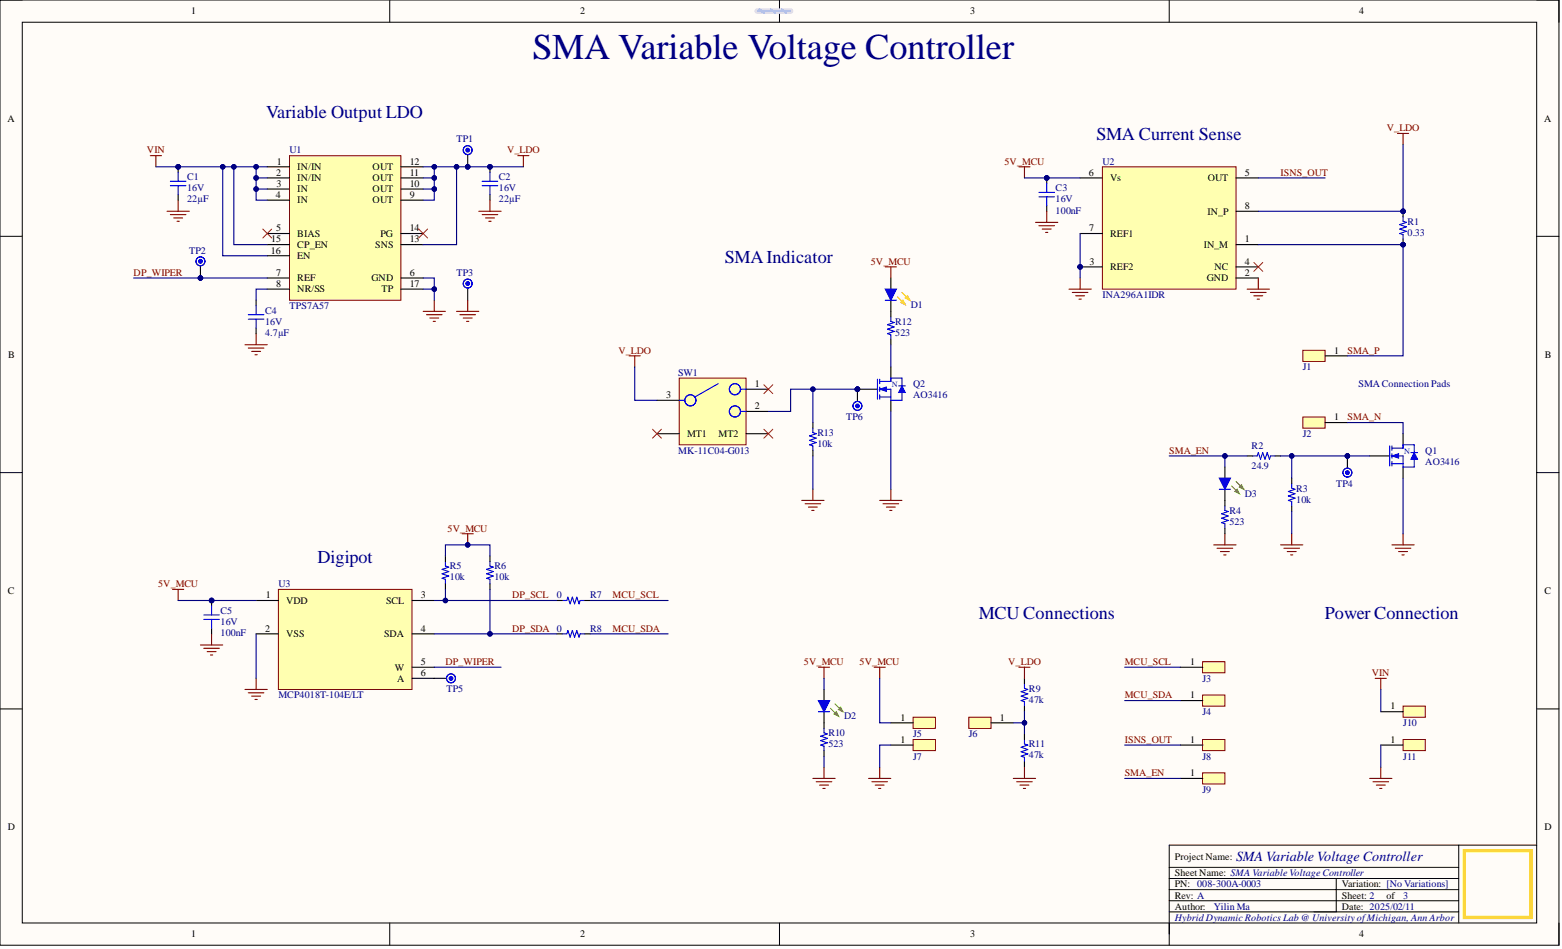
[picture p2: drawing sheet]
<svg xmlns="http://www.w3.org/2000/svg" width="356mm" height="216mm" viewBox="0 0 356 216" stroke-linecap="round" stroke-linejoin="round" font-family="sans-serif">
<defs><g id="words">
<text font-size="8.3" fill="#000080" x="121.3" y="13.4">SMA Variable Voltage Controller</text>
<g font-size="4.1" fill="#000080">
<text x="60.6" y="26.9">Variable Output LDO</text>
<text x="249.6" y="32">SMA Current Sense</text>
<text x="165" y="59.8">SMAIndicator</text>
<text x="72.2" y="128.1">Digipot</text>
<text x="222.8" y="140.7">MCU Connections</text>
<text x="301.6" y="140.7">Power Connection</text>
</g>
<text font-size="3.2" fill="#000080" x="281.4" y="195.9">SMAVariable Voltage Controller</text>
<g font-size="2.3">
<text x="43.5" y="3.3">1</text>
<text x="132.1" y="3.3">2</text>
<text x="220.9" y="3.3">3</text>
<text x="309.4" y="3.3">4</text>
<text x="1.7" y="27.7">A</text>
<text x="351.5" y="27.7">A</text>
<text x="62.9" y="40">2</text>
<text x="63" y="37.4">1</text>
<text x="67.7" y="38.7">IN/IN</text>
<text x="67.7" y="41.2">IN/IN</text>
<text x="84.8" y="41.2">OUT</text>
<text x="84.8" y="38.7">OUT</text>
<text x="93.3" y="40">11</text>
<text x="93.3" y="37.4">12</text>
<text x="247.8" y="40">6</text>
<text x="252.7" y="41.2">Vs</text>
<text x="275" y="41.2">OUT</text>
<text x="283.4" y="40">5</text>
<text x="62.8" y="45">4</text>
<text x="63" y="42.5">3</text>
<text x="67.7" y="43.8">IN</text>
<text x="67.7" y="46.3">IN</text>
<text x="84.8" y="46.3">OUT</text>
<text x="84.8" y="43.8">OUT</text>
<text x="93.3" y="45">9</text>
<text x="93.3" y="42.5">10</text>
<text x="283.4" y="47.6">8</text>
<text x="62.9" y="52.6">5</text>
<text x="67.7" y="53.9">BIAS</text>
<text x="86.6" y="53.9">PG</text>
<text x="93.3" y="52.6">14</text>
<text x="247.9" y="52.6">7</text>
<text x="252.7" y="53.9">REF1</text>
<text x="274.9" y="48.8">IN_P</text>
<text x="61.7" y="57.7">16</text>
<text x="61.8" y="55.2">15</text>
<text x="67.7" y="56.4">CP_EN</text>
<text x="67.7" y="58.9">EN</text>
<text x="85.4" y="56.4">SNS</text>
<text x="93.3" y="55.2">13</text>
<text x="274" y="56.4">IN_M</text>
<text x="283.4" y="55.2">1</text>
<text x="62.9" y="62.7">7</text>
<text x="62.9" y="65.3">8</text>
<text x="67.7" y="64">REF</text>
<text x="84.6" y="64">GND</text>
<text x="93.3" y="62.7">6</text>
<text x="93.3" y="65.3">17</text>
<text x="248" y="60.2">3</text>
<text x="252.7" y="61.5">REF2</text>
<text x="274.7" y="64">GND</text>
<text x="276.5" y="61.5">NC</text>
<text x="283.4" y="62.7">2</text>
<text x="283.4" y="60.2">4</text>
<text x="67.7" y="66.5">NR/SS</text>
<text x="86.9" y="66.5">TP</text>
<text x="1.9" y="81.4">B</text>
<text x="303.7" y="80.5">1</text>
<text x="351.7" y="81.4">B</text>
<text x="171.9" y="88">1</text>
<text x="151.7" y="90.6">3</text>
<text x="171.9" y="93.1">2</text>
<text x="303.7" y="95.6">1</text>
<text x="156.4" y="99.4">MT1</text>
<text x="163.6" y="99.4">MT2</text>
<text x="1.8" y="135.2">C</text>
<text x="60.5" y="136.1">1</text>
<text x="65.2" y="137.4">VDD</text>
<text x="87.9" y="137.4">SCL</text>
<text x="95.8" y="136.1">3</text>
<text x="351.6" y="135.2">C</text>
<text x="60.3" y="143.7">2</text>
<text x="95.8" y="143.7">4</text>
<text x="65.2" y="145">VSS</text>
<text x="87.5" y="145">SDA</text>
<text x="89.9" y="152.6">W</text>
<text x="90.4" y="155.1">A</text>
<text x="95.8" y="151.3">5</text>
<text x="95.8" y="153.8">6</text>
<text x="270.9" y="151.3">1</text>
<text x="270.9" y="158.9">1</text>
<text x="316.5" y="161.4">1</text>
<text x="205" y="163.9">1</text>
<text x="227.6" y="163.9">1</text>
<text x="205" y="169">1</text>
<text x="270.9" y="169">1</text>
<text x="316.5" y="169">1</text>
<text x="270.9" y="176.6">1</text>
<text x="1.8" y="188.9">D</text>
<text x="351.6" y="188.9">D</text>
<text x="267.4" y="195.6">Project Name:</text>
<text x="267.4" y="199.4">Sheet Name: SMAVariable Voltage Controller</text>
<text x="267.4" y="201.9">PN: 008-300A-0003</text>
<text x="305.5" y="201.9">Variation: [No Variations]</text>
<text x="267.4" y="206.9">Author:</text>
<text x="267.4" y="204.4">Rev: A</text>
<text x="305.5" y="204.4">Sheet: 2</text>
<text x="305.5" y="206.9">Date: 2025/02/11</text>
<text x="315.6" y="204.4">of</text>
<text x="43.5" y="213.3">1</text>
<text x="132.1" y="213.3">2</text>
<text x="220.9" y="213.3">3</text>
<text x="309.4" y="213.3">4</text>
</g>
<g font-size="2.3" fill="#800000">
<text x="315.7" y="29.9">V_LDO</text>
<text x="33.5" y="34.9">VIN</text>
<text x="115.4" y="34.9">V_LDO</text>
<text x="228.7" y="37.4">5V_MCU</text>
<text x="291.5" y="40">ISNS_OUT</text>
<text x="30.4" y="62.7">DP_WIPER</text>
<text x="198.2" y="60.2">5V_MCU</text>
<text x="140.8" y="80.5">V_LDO</text>
<text x="306.7" y="80.5">SMA_P</text>
<text x="306.7" y="95.6">SMA_N</text>
<text x="266.2" y="103.2">SMA_EN</text>
<text x="101.9" y="120.9">5V_MCU</text>
<text x="36" y="133.6">5V_MCU</text>
<text x="116.6" y="136.1">DP_SCL</text>
<text x="139.4" y="136.1">MCU_SCL</text>
<text x="116.6" y="143.7">DP_SDA 0</text>
<text x="139.4" y="143.7">MCU_SDA</text>
<text x="101.4" y="151.3">DP_WIPER</text>
<text x="183" y="151.3">5V_MCU</text>
<text x="195.7" y="151.3">5V_MCU</text>
<text x="229.5" y="151.3">V_LDO</text>
<text x="256" y="151.3">MCU_SCL</text>
<text x="312.3" y="153.8">VIN</text>
<text x="256" y="158.9">MCU_SDA</text>
<text x="256" y="169">ISNS_OUT</text>
<text x="256" y="176.6">SMA_EN</text>
</g>
<g font-size="2.3" fill="#000080">
<text x="65.9" y="34.9">U1</text>
<text x="103.9" y="32.4">TP1</text>
<text x="42.6" y="41">C1</text>
<text x="113.6" y="41">C2</text>
<text x="251" y="37.4">U2</text>
<text x="42.6" y="43.5">16V</text>
<text x="42.6" y="46">22µF</text>
<text x="113.6" y="43.5">16V</text>
<text x="113.6" y="46">22µF</text>
<text x="240.3" y="46">16V</text>
<text x="240.3" y="43.5">C3</text>
<text x="240.3" y="48.6">100nF</text>
<text x="320.4" y="53.6">0.33</text>
<text x="320.4" y="51.1">R1</text>
<text x="43.1" y="57.7">TP2</text>
<text x="103.9" y="62.7">TP3</text>
<text x="60.3" y="71.3">C4</text>
<text x="65.9" y="70.3">TPS7A57</text>
<text x="207.4" y="70.1">D1</text>
<text x="251" y="67.8">INA296A1IDR</text>
<text x="60.3" y="73.9">16V</text>
<text x="60.3" y="76.4">4.7µF</text>
<text x="203.8" y="76.4">523</text>
<text x="203.8" y="73.9">R12</text>
<text x="154.4" y="85.5">SW1</text>
<text x="207.9" y="88">Q2</text>
<text x="296.6" y="84.2">J1</text>
<text x="309.3" y="88">SMA Connection Pads</text>
<text x="192.7" y="95.6">TP6</text>
<text x="207.9" y="90.6">AO3416</text>
<text x="186.1" y="101.7">10k</text>
<text x="186.1" y="99.2">R13</text>
<text x="296.6" y="99.4">J2</text>
<text x="154.4" y="103.2">MK-11C04-G013</text>
<text x="284.9" y="106.8">24.9</text>
<text x="284.9" y="102.2">R2</text>
<text x="324.5" y="105.7">AO3416</text>
<text x="324.5" y="103.2">Q1</text>
<text x="283.4" y="113.1">D3</text>
<text x="295.1" y="111.8">R3</text>
<text x="304.2" y="110.8">TP4</text>
<text x="279.9" y="119.4">523</text>
<text x="279.9" y="116.9">R4</text>
<text x="295.1" y="114.4">10k</text>
<text x="102.4" y="129.5">R5</text>
<text x="112.6" y="129.5">R6</text>
<text x="63.4" y="133.6">U3</text>
<text x="102.4" y="132.1">10k</text>
<text x="112.6" y="132.1">10k</text>
<text x="126.8" y="136.1">0</text>
<text x="134.4" y="136.1">R7</text>
<text x="50.2" y="142.2">16V</text>
<text x="50.2" y="139.7">C5</text>
<text x="134.4" y="143.7">R8</text>
<text x="50.2" y="144.7">100nF</text>
<text x="273.8" y="155.1">J3</text>
<text x="63.4" y="158.9">MCP4018T-104E/LT</text>
<text x="101.7" y="157.4">TP5</text>
<text x="234.2" y="159.9">47k</text>
<text x="234.2" y="157.4">R9</text>
<text x="188.6" y="167.5">R10</text>
<text x="192.2" y="163.7">D2</text>
<text x="207.9" y="167.7">J5</text>
<text x="220.5" y="167.7">J6</text>
<text x="273.8" y="162.7">J4</text>
<text x="319.4" y="165.2">J10</text>
<text x="188.6" y="170">523</text>
<text x="207.9" y="172.8">J7</text>
<text x="234.2" y="172.5">47k</text>
<text x="234.2" y="170">R11</text>
<text x="273.8" y="172.8">J8</text>
<text x="319.4" y="172.8">J11</text>
<text x="273.8" y="180.4">J9</text>
<text x="267.4" y="209.5">Hybrid Dynamic Robotics Lab @ UniversityofMichigan, Ann Arbor</text>
<text x="276.3" y="206.9">Yilin Ma</text>
<text x="319.4" y="204.4">3</text>
</g>
<g font-size="1.9" fill="#00f">
<text x="203.1" y="88.1">N</text>
<text x="319.7" y="103.3">N</text>
</g>
</g></defs>
<path d="M0 0h354.9v215h-354.9z" fill-rule="evenodd" fill="#fffcf8"/>
<path d="M0 0h354.9v215h-354.9z" fill="none" stroke="#000" stroke-width=".23"/>
<path d="M5.1 5.1h344.7v204.9h-344.7z" fill-rule="evenodd" fill="#fffcf8"/>
<g fill="none" stroke="#000" stroke-width=".23">
<path d="M0 0h5.1M88.7 0v5.1M177.5 0v5.1M266.2 0v5.1M349.8 0h5.1v5.1M5.1 5.1h344.7v204.9h-344.7zM0 53.8h5.1M349.8 53.8h5.1M0 107.5h5.1M349.8 107.5h5.1M0 161.3h5.1M349.8 161.3h5.1"/>
<path d="M266.2 197.3h65.9M266.2 199.9h65.9M304.2 199.9v7.6M332.1 192.3v17.7M349.8 192.3h-83.6v22.7M88.7 210v5M177.5 210v5M266.2 204.9h65.9M266.2 207.5h65.9M266.2 202.4h65.9M354.9 210v5"/>
</g>
<path d="M333.4 193.5h15.2v15.2h-15.2z" fill="none" stroke="#ffcb05" stroke-width=".76"/>
<path d="M207.9 163.2h5v2.5h-5z" fill-rule="evenodd" fill="#ffffb0"/>
<path d="M207.9 163.2h5v2.5h-5z" fill="none" stroke="#800000" stroke-width=".23"/>
<path d="M202.8 164.4h5.1" fill="none" stroke="#000" stroke-width=".25"/>
<circle cx="245.9" cy="60.7" r=".51" fill="#000080"/>
<circle cx="245.9" cy="60.7" r=".51" fill="none" stroke="#000080" stroke-width=".23"/>
<path d="M251 37.9h30.4v27.9h-30.4z" fill-rule="evenodd" fill="#ffffb0"/>
<path d="M251 37.9h30.4v27.9h-30.4z" fill="none" stroke="#800000" stroke-width=".23"/>
<path d="M281.4 55.7h5.1M245.9 60.7h5.1M281.4 63.2h5.1" fill="none" stroke="#000" stroke-width=".25"/>
<circle cx="245.9" cy="60.7" r=".51" fill="#000080"/>
<circle cx="245.9" cy="60.7" r=".51" fill="none" stroke="#000080" stroke-width=".23"/>
<path d="M245.9 40.5h5.1M245.9 53.1h5.1M281.4 40.5h5.1M281.4 48.1h5.1M281.4 60.7h5.1M319.4 98.7v2.5M311.8 103.7h4.6M319.4 106.3v2.5" fill="none" stroke="#000" stroke-width=".25"/>
<g fill="none" stroke="#800000" stroke-width=".25">
<path d="M232 37.9h2.5M233.2 37.9v2.6M283.9 65.8h5.1M284.7 66.5h3.5M285.4 67.3h2.1M286.2 68.1h.5M286.5 63.2v2.6M291.5 124h5.1M292.3 124.7h3.5M293.1 125.5h2M293.8 126.2h.5M294.1 121.4v2.6"/>
<path d="M316.9 124h5.1M317.6 124.7h3.6M318.4 125.5h2M319.2 126.2h.5M319.4 121.4v2.6M199 151.8h2.5M200.3 151.8v2.5"/>
</g>
<path d="M316.4 101.4v4.6M316.9 102h2.5M316.9 103.7h2.5v2.6M316.9 105.5h2.5M316.9 101.4v1.1M316.9 103.2v1M316.9 105v1" fill="none" stroke="#00f" stroke-width=".25"/>
<path d="M316.9 103.7l1.5-.5v1z" fill="#00f"/>
<path d="M316.9 103.7l1.5-.5v1z" fill="none" stroke="#00f" stroke-width=".23"/>
<path d="M319.4 101.2v.8" fill="none" stroke="#00f" stroke-width=".25"/>
<path d="M322 103l.7 1.5h-1.5z" fill="#00f"/>
<path d="M322 103l.7 1.5h-1.5z" fill="none" stroke="#00f" stroke-width=".23"/>
<path d="M278.9 115.1v1l.7 .3-1.5 .5 1.5 .5-1.5 .5 1.5 .5-1.5 .5 .8 .3v1M285.2 103.7h1l.3-.7 .5 1.5 .5-1.5 .5 1.5 .5-1.5 .5 1.5 .2-.8h1.1M294.1 110.1v1l.7 .2-1.5 .5 1.5 .5-1.5 .5 1.5 .5-1.5 .5 .8 .3v1M319.4 101.2h2.6v1.8M321.2 103h1.5M322 104.5v1.8h-2.6" fill="none" stroke="#00f" stroke-width=".25"/>
<path d="M276.3 124h5.1M277.1 124.7h3.5M277.8 125.5h2.1M278.6 126.2h.5M278.9 121.4v2.6" fill="none" stroke="#800000" stroke-width=".25"/>
<path d="M278.9 113.8v1.3M283.9 103.7h1.3M290.3 103.7h1.2M294.1 108.8v1.3M294.1 115.1v1.3M278.9 120.2v1.2" fill="none" stroke="#000" stroke-width=".25"/>
<path d="M296.6 79.7h5.1v2.5h-5.1z" fill-rule="evenodd" fill="#ffffb0"/>
<path d="M296.6 79.7h5.1v2.5h-5.1z" fill="none" stroke="#800000" stroke-width=".23"/>
<path d="M301.7 81h5" fill="none" stroke="#000" stroke-width=".25"/>
<path d="M296.6 94.9h5.1v2.5h-5.1z" fill-rule="evenodd" fill="#ffffb0"/>
<path d="M296.6 94.9h5.1v2.5h-5.1z" fill="none" stroke="#800000" stroke-width=".23"/>
<path d="M301.7 96.1h5" fill="none" stroke="#000" stroke-width=".25"/>
<path d="M243.4 65.8h5M244.1 66.5h3.6M244.9 67.3h2M245.6 68.1h.6M245.9 63.2v2.6" fill="none" stroke="#800000" stroke-width=".25"/>
<path d="M273.8 168.2h5.1v2.6h-5.1z" fill-rule="evenodd" fill="#ffffb0"/>
<path d="M273.8 168.2h5.1v2.6h-5.1z" fill="none" stroke="#800000" stroke-width=".23"/>
<path d="M268.7 169.5h5.1" fill="none" stroke="#000" stroke-width=".25"/>
<path d="M273.8 175.8h5.1v2.6h-5.1z" fill-rule="evenodd" fill="#ffffb0"/>
<path d="M273.8 175.8h5.1v2.6h-5.1z" fill="none" stroke="#800000" stroke-width=".23"/>
<path d="M268.7 177.1h5.1" fill="none" stroke="#000" stroke-width=".25"/>
<path d="M65.9 35.4h25.4v32.9h-25.4z" fill-rule="evenodd" fill="#ffffb0"/>
<path d="M65.9 35.4h25.4v32.9h-25.4z" fill="none" stroke="#800000" stroke-width=".23"/>
<g fill="none" stroke="#000" stroke-width=".25">
<path d="M60.8 37.9h5.1M91.3 37.9h5M60.8 40.5h5.1M60.8 43h5.1M60.8 45.5h5.1M60.8 53.1h5.1M60.8 55.7h5.1M60.8 58.2h5.1M91.3 40.5h5M91.3 43h5M91.3 45.5h5M91.3 53.1h5"/>
<path d="M91.3 55.7h5M60.8 63.2h5.1M60.8 65.8h5.1M91.3 63.2h5M91.3 65.8h5"/>
</g>
<path d="M34.2 35.4h2.6M35.5 35.4v2.5M38 48.1h5.1M38.8 48.8h3.5M39.5 49.6h2.1M40.3 50.3h.5M40.6 45.5v2.6M96.3 70.8h5.1M97.1 71.6h3.5M97.9 72.4h2M98.6 73.1h.5M98.9 68.3v2.5" fill="none" stroke="#800000" stroke-width=".25"/>
<circle cx="111.5" cy="37.9" r=".51" fill="#000080"/>
<circle cx="111.5" cy="37.9" r=".51" fill="none" stroke="#000080" stroke-width=".23"/>
<path d="M111.5 37.9v1.3" fill="none" stroke="#000" stroke-width=".25"/>
<circle cx="111.5" cy="37.9" r=".51" fill="#000080"/>
<circle cx="111.5" cy="37.9" r=".51" fill="none" stroke="#000080" stroke-width=".23"/>
<path d="M111.5 44.3v1.2" fill="none" stroke="#000" stroke-width=".25"/>
<path d="M111.5 39.2v2M109.8 41.2h3.5M109.8 42.2h3.5M111.5 42.2v2.1" fill="none" stroke="#00f" stroke-width=".25"/>
<path d="M109 48.1h5.1M109.8 48.8h3.5M110.5 49.6h2.1M111.3 50.3h.5M111.5 45.5v2.6" fill="none" stroke="#800000" stroke-width=".25"/>
<circle cx="319.4" cy="48.1" r=".51" fill="#000080"/>
<circle cx="319.4" cy="48.1" r=".51" fill="none" stroke="#000080" stroke-width=".23"/>
<circle cx="319.4" cy="55.7" r=".51" fill="#000080"/>
<circle cx="319.4" cy="55.7" r=".51" fill="none" stroke="#000080" stroke-width=".23"/>
<path d="M319.4 49.3v1l.8 .3-1.5 .5 1.5 .5-1.5 .5 1.5 .5-1.5 .5 .7 .3v1" fill="none" stroke="#00f" stroke-width=".25"/>
<path d="M319.4 48.1v1.2" fill="none" stroke="#000" stroke-width=".25"/>
<circle cx="319.4" cy="48.1" r=".51" fill="#000080"/>
<circle cx="319.4" cy="48.1" r=".51" fill="none" stroke="#000080" stroke-width=".23"/>
<path d="M319.4 54.4v1.3" fill="none" stroke="#000" stroke-width=".25"/>
<circle cx="319.4" cy="55.7" r=".51" fill="#000080"/>
<circle cx="319.4" cy="55.7" r=".51" fill="none" stroke="#000080" stroke-width=".23"/>
<circle cx="238.3" cy="40.5" r=".51" fill="#000080"/>
<circle cx="238.3" cy="40.5" r=".51" fill="none" stroke="#000080" stroke-width=".23"/>
<path d="M238.3 40.5v1.2" fill="none" stroke="#000" stroke-width=".25"/>
<circle cx="238.3" cy="40.5" r=".51" fill="#000080"/>
<circle cx="238.3" cy="40.5" r=".51" fill="none" stroke="#000080" stroke-width=".23"/>
<path d="M238.3 46.8v1.3M58.3 68.3v1.3M58.3 74.6v1.3" fill="none" stroke="#000" stroke-width=".25"/>
<path d="M236.5 43.8h3.6M236.5 44.8h3.6M238.3 41.7v2.1M238.3 44.8v2M56.5 71.6h3.6M56.5 72.6h3.6M58.3 69.6v2M58.3 72.6v2" fill="none" stroke="#00f" stroke-width=".25"/>
<path d="M235.8 50.6h5M236.5 51.4h3.6M237.3 52.1h2M238 52.9h.5M238.3 48.1v2.5M55.8 78.4h5M56.5 79.2h3.6M57.3 79.9h2M58.3 75.9v2.5M58.1 80.7h.5" fill="none" stroke="#800000" stroke-width=".25"/>
<path d="M63.4 134.1h30.4v22.8h-30.4z" fill-rule="evenodd" fill="#ffffb0"/>
<path d="M63.4 134.1h30.4v22.8h-30.4z" fill="none" stroke="#800000" stroke-width=".23"/>
<path d="M58.3 136.6h5.1M93.8 136.6h5.1M58.3 144.2h5.1M93.8 144.2h5.1M93.8 151.8h5.1M93.8 154.3h5.1" fill="none" stroke="#000" stroke-width=".25"/>
<path d="M39.3 134.1h2.5M40.6 134.1v2.5M105.2 121.4h2.5M106.5 121.4v2.6M55.8 156.9h5M56.5 157.6h3.6M57.3 158.4h2M58.1 159.1h.5M58.3 154.3v2.6" fill="none" stroke="#800000" stroke-width=".25"/>
<circle cx="106.5" cy="124" r=".51" fill="#000080"/>
<circle cx="106.5" cy="124" r=".51" fill="none" stroke="#000080" stroke-width=".23"/>
<path d="M101.4 127.8v1l.8 .2-1.6 .5 1.6 .5-1.6 .5 1.6 .5-1.6 .6 .8 .2v1M111.5 127.8v1l.8 .2-1.5 .5 1.5 .5-1.5 .5 1.5 .5-1.5 .6 .7 .2v1" fill="none" stroke="#00f" stroke-width=".25"/>
<path d="M101.4 126.5v1.3M101.4 132.8v1.3M111.5 126.5v1.3M111.5 132.8v1.3" fill="none" stroke="#000" stroke-width=".25"/>
<path d="M273.8 150.5h5.1v2.6h-5.1z" fill-rule="evenodd" fill="#ffffb0"/>
<path d="M273.8 150.5h5.1v2.6h-5.1z" fill="none" stroke="#800000" stroke-width=".23"/>
<path d="M268.7 151.8h5.1" fill="none" stroke="#000" stroke-width=".25"/>
<path d="M273.8 158.1h5.1v2.5h-5.1z" fill-rule="evenodd" fill="#ffffb0"/>
<path d="M273.8 158.1h5.1v2.5h-5.1z" fill="none" stroke="#800000" stroke-width=".23"/>
<path d="M187.6 156.9v2.5M268.7 159.4h5.1M187.6 161.9v2.5" fill="none" stroke="#000" stroke-width=".25"/>
<path d="M186.3 159.4h2.6l-1.3 2.5z" fill="#00f"/>
<path d="M186.3 159.4h2.6l-1.3 2.5z" fill="none" stroke="#00f" stroke-width=".25"/>
<path d="M189.1 161.2l1.8 1.7M190.1 160.1l1.8 1.8" fill="none" stroke="#0f0" stroke-width=".25"/>
<path d="M189.9 162.4l.5-.5 .5 1z" fill="#0f0"/>
<path d="M189.9 162.4l.5-.5 .5 1z" fill="none" stroke="#0f0" stroke-width=".25"/>
<path d="M190.9 161.4l.5-.5 .5 1z" fill="#0f0"/>
<path d="M190.9 161.4l.5-.5 .5 1z" fill="none" stroke="#0f0" stroke-width=".25"/>
<path d="M186.3 161.9h2.6M187.6 165.7v1l.8 .3-1.6 .5 1.6 .5-1.6 .5 1.6 .5-1.6 .5 .8 .3v1" fill="none" stroke="#00f" stroke-width=".25"/>
<path d="M187.6 164.4v1.3M187.6 170.8v1.2" fill="none" stroke="#000" stroke-width=".25"/>
<path d="M185.1 177.1h5M185.8 177.9h3.6M186.6 178.6h2M187.3 179.4h.5M187.6 174.6v2.5" fill="none" stroke="#800000" stroke-width=".25"/>
<circle cx="40.6" cy="37.9" r=".51" fill="#000080"/>
<circle cx="40.6" cy="37.9" r=".51" fill="none" stroke="#000080" stroke-width=".23"/>
<path d="M40.6 37.9v1.3" fill="none" stroke="#000" stroke-width=".25"/>
<circle cx="40.6" cy="37.9" r=".51" fill="#000080"/>
<circle cx="40.6" cy="37.9" r=".51" fill="none" stroke="#000080" stroke-width=".23"/>
<path d="M40.6 44.3v1.2M126.8 136.6h1.2M133.1 136.6h1.3M126.8 144.2h1.2M133.1 144.2h1.3M233.2 154.3v1.3M233.2 160.6v1.3M233.2 167v1.2M233.2 173.3v1.3" fill="none" stroke="#000" stroke-width=".25"/>
<path d="M40.6 39.2v2M38.8 41.2h3.5M38.8 42.2h3.5M40.6 42.2v2.1M128 136.6h1l.3-.7 .5 1.5 .5-1.5 .5 1.5 .5-1.5 .5 1.5 .3-.8h1M128 144.2h1l.3-.8 .5 1.6 .5-1.6 .5 1.6 .5-1.6 .5 1.6 .3-.8h1M233.2 155.6v1l.8 .3-1.5 .5 1.5 .5-1.5 .5 1.5 .5-1.5 .5 .7 .2v1M233.2 168.2v1.1l.8 .2-1.5 .5 1.5 .5-1.5 .5 1.5 .5-1.5 .5 .7 .3v1" fill="none" stroke="#00f" stroke-width=".25"/>
<path d="M59.8 52.1l2.1 2M61.9 52.1l-2.1 2M95.3 52.1l2 2M97.3 52.1l-2 2M285.4 59.7l2.1 2M287.5 59.7l-2.1 2" fill="none" stroke="#f00" stroke-width=".23"/>
<g fill="none" stroke="#800000" stroke-width=".25">
<path d="M117.9 35.4h2.5M119.1 35.4v2.5M318.1 30.4h2.6M319.4 30.4v2.5M45.6 146.7h5.1M46.4 147.5h3.5M47.2 148.3h2M47.9 149h.5M48.2 144.2v2.5M232 151.8h2.5M233.2 151.8v2.5M197.7 177.1h5.1"/>
<path d="M198.5 177.9h3.5M199.3 178.6h2M200 179.4h.5M200.3 174.6v2.5M230.7 177.1h5.1M231.4 177.9h3.6M232.2 178.6h2M233 179.4h.5M233.2 174.6v2.5"/>
</g>
<path d="M207.9 168.2h5v2.6h-5z" fill-rule="evenodd" fill="#ffffb0"/>
<path d="M207.9 168.2h5v2.6h-5z" fill="none" stroke="#800000" stroke-width=".23"/>
<path d="M98.9 154.3h2.8M202.8 169.5h5.1" fill="none" stroke="#000" stroke-width=".25"/>
<path d="M186.3 151.8h2.6M187.6 151.8v2.5" fill="none" stroke="#800000" stroke-width=".25"/>
<circle cx="102.7" cy="154.3" r="1.01" fill="none" stroke="#00f" stroke-width=".25"/>
<circle cx="102.7" cy="154.3" r=".43" fill="#00f"/>
<circle cx="102.7" cy="154.3" r=".43" fill="none" stroke="#00f" stroke-width=".25"/>
<circle cx="106.5" cy="37.9" r=".51" fill="#000080"/>
<circle cx="106.5" cy="37.9" r=".51" fill="none" stroke="#000080" stroke-width=".23"/>
<path d="M106.5 35.2v2.7" fill="none" stroke="#000" stroke-width=".25"/>
<circle cx="106.5" cy="37.9" r=".51" fill="#000080"/>
<circle cx="106.5" cy="37.9" r=".51" fill="none" stroke="#000080" stroke-width=".23"/>
<circle cx="106.5" cy="34.2" r="1.01" fill="none" stroke="#00f" stroke-width=".25"/>
<circle cx="106.5" cy="34.2" r=".43" fill="#00f"/>
<g fill="none" stroke="#00f" stroke-width=".25">
<circle cx="106.5" cy="34.2" r=".43"/>
<circle cx="106.5" cy="64.5" r="1.01"/>
</g>
<path d="M106.5 65.5v2.8" fill="none" stroke="#000" stroke-width=".25"/>
<circle cx="106.5" cy="64.5" r=".43" fill="#00f"/>
<circle cx="106.5" cy="64.5" r=".43" fill="none" stroke="#00f" stroke-width=".25"/>
<path d="M103.9 70.8h5.1M104.7 71.6h3.5M105.5 72.4h2M106.2 73.1h.5M106.5 68.3v2.5" fill="none" stroke="#800000" stroke-width=".25"/>
<circle cx="45.6" cy="63.2" r=".51" fill="#000080"/>
<circle cx="45.6" cy="63.2" r=".51" fill="none" stroke="#000080" stroke-width=".23"/>
<path d="M45.6 60.5v2.7" fill="none" stroke="#000" stroke-width=".25"/>
<circle cx="45.6" cy="63.2" r=".51" fill="#000080"/>
<circle cx="45.6" cy="63.2" r=".51" fill="none" stroke="#000080" stroke-width=".23"/>
<circle cx="45.6" cy="59.5" r="1.01" fill="none" stroke="#00f" stroke-width=".25"/>
<circle cx="45.6" cy="59.5" r=".43" fill="#00f"/>
<circle cx="45.6" cy="59.5" r=".43" fill="none" stroke="#00f" stroke-width=".25"/>
<circle cx="306.7" cy="103.7" r=".51" fill="#000080"/>
<circle cx="306.7" cy="103.7" r=".51" fill="none" stroke="#000080" stroke-width=".23"/>
<path d="M306.7 103.7v2.8" fill="none" stroke="#000" stroke-width=".25"/>
<circle cx="306.7" cy="103.7" r=".51" fill="#000080"/>
<circle cx="306.7" cy="103.7" r=".51" fill="none" stroke="#000080" stroke-width=".23"/>
<circle cx="306.7" cy="107.5" r="1.01" fill="none" stroke="#00f" stroke-width=".25"/>
<circle cx="306.7" cy="107.5" r=".43" fill="#00f"/>
<circle cx="306.7" cy="107.5" r=".43" fill="none" stroke="#00f" stroke-width=".25"/>
<path d="M313.1 154.3h2.5M314.3 154.3v2.6" fill="none" stroke="#800000" stroke-width=".25"/>
<path d="M319.4 160.6h5.1v2.6h-5.1z" fill-rule="evenodd" fill="#ffffb0"/>
<path d="M319.4 160.6h5.1v2.6h-5.1z" fill="none" stroke="#800000" stroke-width=".23"/>
<path d="M314.3 161.9h5.1" fill="none" stroke="#000" stroke-width=".25"/>
<path d="M319.4 168.2h5.1v2.6h-5.1z" fill-rule="evenodd" fill="#ffffb0"/>
<path d="M319.4 168.2h5.1v2.6h-5.1z" fill="none" stroke="#800000" stroke-width=".23"/>
<path d="M314.3 169.5h5.1" fill="none" stroke="#000" stroke-width=".25"/>
<path d="M311.8 177.1h5.1M312.6 177.9h3.5M313.3 178.6h2.1M314.1 179.4h.5M314.3 174.6v2.5" fill="none" stroke="#800000" stroke-width=".25"/>
<path d="M220.5 163.2h5.1v2.5h-5.1z" fill-rule="evenodd" fill="#ffffb0"/>
<path d="M220.5 163.2h5.1v2.5h-5.1z" fill="none" stroke="#800000" stroke-width=".23"/>
<path d="M225.6 164.4h5.1" fill="none" stroke="#000" stroke-width=".25"/>
<path d="M154.6 86h15.2v15.2h-15.2z" fill-rule="evenodd" fill="#ffffb0"/>
<path d="M154.6 86h15.2v15.2h-15.2z" fill="none" stroke="#800000" stroke-width=".23"/>
<path d="M149.6 91.1h5M149.6 98.7h5M169.8 88.5h5.1M169.8 93.6h5.1M169.8 98.7h5.1M185.1 96.1v1.3M185.1 102.5v1.2M278.9 106.3v2.5M278.9 111.3v2.5" fill="none" stroke="#000" stroke-width=".25"/>
<g fill="none" stroke="#00f" stroke-width=".25">
<path d="M154.6 91.1h1.3M163.5 87.3l-5.3 3M168.6 88.5h1.2M168.6 93.6h1.2M185.1 97.4v1l.7 .3-1.5 .5 1.5 .5-1.5 .5 1.5 .5-1.5 .5 .8 .2v1.1"/>
<circle cx="157.2" cy="91.1" r="1.27"/>
<circle cx="167.3" cy="93.6" r="1.27"/>
<circle cx="167.3" cy="88.5" r="1.27"/>
</g>
<path d="M277.6 108.8h2.5l-1.2 2.5z" fill="#00f"/>
<path d="M277.6 108.8h2.5l-1.2 2.5z" fill="none" stroke="#00f" stroke-width=".25"/>
<path d="M280.4 110.6l1.8 1.7M281.4 109.5l1.8 1.8" fill="none" stroke="#0f0" stroke-width=".25"/>
<path d="M281.1 111.8l.5-.5 .6 1z" fill="#0f0"/>
<path d="M281.1 111.8l.5-.5 .6 1z" fill="none" stroke="#0f0" stroke-width=".25"/>
<path d="M282.2 110.8l.5-.5 .5 1z" fill="#0f0"/>
<path d="M282.2 110.8l.5-.5 .5 1z" fill="none" stroke="#0f0" stroke-width=".25"/>
<path d="M277.6 111.3h2.5" fill="none" stroke="#00f" stroke-width=".25"/>
<path d="M202.8 63.2v2.6M202.8 68.3v2.5" fill="none" stroke="#000" stroke-width=".25"/>
<path d="M201.5 65.8h2.6l-1.3 2.5z" fill="#00f"/>
<path d="M201.5 65.8h2.6l-1.3 2.5z" fill="none" stroke="#00f" stroke-width=".25"/>
<path d="M204.3 67.5l1.8 1.8M205.3 66.5l1.8 1.8" fill="none" stroke="#f90" stroke-width=".25"/>
<path d="M205.1 68.8l.5-.5 .5 1z" fill="#f90"/>
<path d="M205.1 68.8l.5-.5 .5 1z" fill="none" stroke="#f90" stroke-width=".25"/>
<path d="M206.1 67.8l.5-.5 .5 1z" fill="#f90"/>
<path d="M206.1 67.8l.5-.5 .5 1z" fill="none" stroke="#f90" stroke-width=".25"/>
<path d="M201.5 68.3h2.6M202.8 72.1v1l.8 .3-1.6 .5 1.6 .5-1.6 .5 1.6 .5-1.6 .5 .8 .2v1.1" fill="none" stroke="#00f" stroke-width=".25"/>
<path d="M201.5 60.7h2.6M202.8 60.7v2.5M143.2 81h2.6M144.5 81v2.5" fill="none" stroke="#800000" stroke-width=".25"/>
<path d="M202.8 70.8v1.3M202.8 77.2v1.2" fill="none" stroke="#000" stroke-width=".25"/>
<circle cx="195.2" cy="88.5" r=".51" fill="#000080"/>
<circle cx="195.2" cy="88.5" r=".51" fill="none" stroke="#000080" stroke-width=".23"/>
<path d="M195.2 88.5h4.6M202.8 83.5v2.5" fill="none" stroke="#000" stroke-width=".25"/>
<circle cx="195.2" cy="88.5" r=".51" fill="#000080"/>
<circle cx="195.2" cy="88.5" r=".51" fill="none" stroke="#000080" stroke-width=".23"/>
<path d="M202.8 91.1v2.5" fill="none" stroke="#000" stroke-width=".25"/>
<path d="M199.8 86.3v4.5M200.3 86.8h2.5M200.3 88.5h2.5v2.6M200.3 90.3h2.5M200.3 86.3v1M200.3 88v1.1M200.3 89.8v1" fill="none" stroke="#00f" stroke-width=".25"/>
<path d="M200.3 88.5l1.5-.5v1.1z" fill="#00f"/>
<path d="M200.3 88.5l1.5-.5v1.1z" fill="none" stroke="#00f" stroke-width=".23"/>
<path d="M202.8 86v.8" fill="none" stroke="#00f" stroke-width=".25"/>
<path d="M205.3 87.8l.8 1.5h-1.5z" fill="#00f"/>
<path d="M205.3 87.8l.8 1.5h-1.5z" fill="none" stroke="#00f" stroke-width=".23"/>
<path d="M202.8 86h2.5v1.8M204.6 87.8h1.5M205.3 89.3v1.8h-2.5" fill="none" stroke="#00f" stroke-width=".25"/>
<path d="M182.5 113.8h5.1M183.3 114.6h3.5M184 115.4h2.1M184.8 116.1h.5M185.1 111.3v2.5M200.3 113.8h5M201 114.6h3.6M201.8 115.4h2M202.6 116.1h.5M202.8 111.3v2.5" fill="none" stroke="#800000" stroke-width=".25"/>
<path d="M173.9 87.5l2 2.1M175.9 87.5l-2 2.1" fill="none" stroke="#f00" stroke-width=".23"/>
<path d="M294.1 103.7v5.1M200.3 154.3v10.1h2.5" fill="none" stroke="#000080" stroke-width=".25"/>
<circle cx="294.1" cy="103.7" r=".51" fill="#000080"/>
<circle cx="294.1" cy="103.7" r=".51" fill="none" stroke="#000080" stroke-width=".23"/>
<path d="M306.7 96.1h12.7v2.6M291.5 103.7h20.3M294.1 116.4v5M319.4 108.8v12.6" fill="none" stroke="#000080" stroke-width=".25"/>
<circle cx="294.1" cy="103.7" r=".51" fill="#000080"/>
<circle cx="294.1" cy="103.7" r=".51" fill="none" stroke="#000080" stroke-width=".23"/>
<circle cx="306.7" cy="103.7" r=".51" fill="#000080"/>
<circle cx="306.7" cy="103.7" r=".51" fill="none" stroke="#000080" stroke-width=".23"/>
<path d="M286.5 55.7h32.9v25.3h-12.7" fill="none" stroke="#000080" stroke-width=".25"/>
<circle cx="319.4" cy="55.7" r=".51" fill="#000080"/>
<circle cx="319.4" cy="55.7" r=".51" fill="none" stroke="#000080" stroke-width=".23"/>
<path d="M278.9 103.7v2.6" fill="none" stroke="#000080" stroke-width=".25"/>
<circle cx="278.9" cy="103.7" r=".51" fill="#000080"/>
<circle cx="278.9" cy="103.7" r=".51" fill="none" stroke="#000080" stroke-width=".23"/>
<path d="M96.3 37.9h22.8" fill="none" stroke="#000080" stroke-width=".25"/>
<circle cx="98.9" cy="37.9" r=".51" fill="#000080"/>
<circle cx="98.9" cy="37.9" r=".51" fill="none" stroke="#000080" stroke-width=".23"/>
<circle cx="103.9" cy="37.9" r=".51" fill="#000080"/>
<circle cx="103.9" cy="37.9" r=".51" fill="none" stroke="#000080" stroke-width=".23"/>
<circle cx="106.5" cy="37.9" r=".51" fill="#000080"/>
<circle cx="106.5" cy="37.9" r=".51" fill="none" stroke="#000080" stroke-width=".23"/>
<circle cx="111.5" cy="37.9" r=".51" fill="#000080"/>
<circle cx="111.5" cy="37.9" r=".51" fill="none" stroke="#000080" stroke-width=".23"/>
<path d="M103.9 37.9v17.8h-7.6" fill="none" stroke="#000080" stroke-width=".25"/>
<circle cx="103.9" cy="37.9" r=".51" fill="#000080"/>
<circle cx="103.9" cy="37.9" r=".51" fill="none" stroke="#000080" stroke-width=".23"/>
<path d="M58.3 37.9v2.6h2.5" fill="none" stroke="#000080" stroke-width=".25"/>
<circle cx="58.3" cy="40.5" r=".51" fill="#000080"/>
<circle cx="58.3" cy="40.5" r=".51" fill="none" stroke="#000080" stroke-width=".23"/>
<circle cx="58.3" cy="37.9" r=".51" fill="#000080"/>
<circle cx="58.3" cy="37.9" r=".51" fill="none" stroke="#000080" stroke-width=".23"/>
<path d="M30.4 63.2h30.4" fill="none" stroke="#000080" stroke-width=".25"/>
<circle cx="45.6" cy="63.2" r=".51" fill="#000080"/>
<circle cx="45.6" cy="63.2" r=".51" fill="none" stroke="#000080" stroke-width=".23"/>
<path d="M233.2 40.5h12.7" fill="none" stroke="#000080" stroke-width=".25"/>
<circle cx="238.3" cy="40.5" r=".51" fill="#000080"/>
<circle cx="238.3" cy="40.5" r=".51" fill="none" stroke="#000080" stroke-width=".23"/>
<path d="M245.9 53.1v10.1" fill="none" stroke="#000080" stroke-width=".25"/>
<circle cx="245.9" cy="60.7" r=".51" fill="#000080"/>
<circle cx="245.9" cy="60.7" r=".51" fill="none" stroke="#000080" stroke-width=".23"/>
<path d="M98.9 37.9v7.6h-2.6M60.8 65.8h-2.5v2.5" fill="none" stroke="#000080" stroke-width=".25"/>
<circle cx="98.9" cy="43" r=".51" fill="#000080"/>
<circle cx="98.9" cy="43" r=".51" fill="none" stroke="#000080" stroke-width=".23"/>
<circle cx="98.9" cy="40.5" r=".51" fill="#000080"/>
<circle cx="98.9" cy="40.5" r=".51" fill="none" stroke="#000080" stroke-width=".23"/>
<circle cx="98.9" cy="37.9" r=".51" fill="#000080"/>
<circle cx="98.9" cy="37.9" r=".51" fill="none" stroke="#000080" stroke-width=".23"/>
<path d="M96.3 43h2.6" fill="none" stroke="#000080" stroke-width=".25"/>
<circle cx="98.9" cy="43" r=".51" fill="#000080"/>
<circle cx="98.9" cy="43" r=".51" fill="none" stroke="#000080" stroke-width=".23"/>
<path d="M96.3 40.5h2.6" fill="none" stroke="#000080" stroke-width=".25"/>
<circle cx="98.9" cy="40.5" r=".51" fill="#000080"/>
<circle cx="98.9" cy="40.5" r=".51" fill="none" stroke="#000080" stroke-width=".23"/>
<path d="M58.3 40.5v2.5h2.5" fill="none" stroke="#000080" stroke-width=".25"/>
<circle cx="58.3" cy="43" r=".51" fill="#000080"/>
<circle cx="58.3" cy="43" r=".51" fill="none" stroke="#000080" stroke-width=".23"/>
<circle cx="58.3" cy="40.5" r=".51" fill="#000080"/>
<circle cx="58.3" cy="40.5" r=".51" fill="none" stroke="#000080" stroke-width=".23"/>
<path d="M58.3 43v2.5h2.5" fill="none" stroke="#000080" stroke-width=".25"/>
<circle cx="58.3" cy="43" r=".51" fill="#000080"/>
<circle cx="58.3" cy="43" r=".51" fill="none" stroke="#000080" stroke-width=".23"/>
<path d="M48.2 136.6h10.1" fill="none" stroke="#000080" stroke-width=".25"/>
<circle cx="48.2" cy="136.6" r=".51" fill="#000080"/>
<circle cx="48.2" cy="136.6" r=".51" fill="none" stroke="#000080" stroke-width=".23"/>
<path d="M40.6 136.6h7.6" fill="none" stroke="#000080" stroke-width=".25"/>
<circle cx="48.2" cy="136.6" r=".51" fill="#000080"/>
<circle cx="48.2" cy="136.6" r=".51" fill="none" stroke="#000080" stroke-width=".23"/>
<path d="M101.4 126.5v-2.5h10.1v2.5" fill="none" stroke="#000080" stroke-width=".25"/>
<circle cx="106.5" cy="124" r=".51" fill="#000080"/>
<circle cx="106.5" cy="124" r=".51" fill="none" stroke="#000080" stroke-width=".23"/>
<path d="M53.2 37.9v17.8h7.6M187.6 172v2.6" fill="none" stroke="#000080" stroke-width=".25"/>
<circle cx="53.2" cy="37.9" r=".51" fill="#000080"/>
<circle cx="53.2" cy="37.9" r=".51" fill="none" stroke="#000080" stroke-width=".23"/>
<path d="M50.7 37.9v20.3h10.1" fill="none" stroke="#000080" stroke-width=".25"/>
<circle cx="50.7" cy="37.9" r=".51" fill="#000080"/>
<circle cx="50.7" cy="37.9" r=".51" fill="none" stroke="#000080" stroke-width=".23"/>
<path d="M35.5 37.9h25.3" fill="none" stroke="#000080" stroke-width=".25"/>
<circle cx="40.6" cy="37.9" r=".51" fill="#000080"/>
<circle cx="40.6" cy="37.9" r=".51" fill="none" stroke="#000080" stroke-width=".23"/>
<circle cx="50.7" cy="37.9" r=".51" fill="#000080"/>
<circle cx="50.7" cy="37.9" r=".51" fill="none" stroke="#000080" stroke-width=".23"/>
<circle cx="53.2" cy="37.9" r=".51" fill="#000080"/>
<circle cx="53.2" cy="37.9" r=".51" fill="none" stroke="#000080" stroke-width=".23"/>
<circle cx="58.3" cy="37.9" r=".51" fill="#000080"/>
<circle cx="58.3" cy="37.9" r=".51" fill="none" stroke="#000080" stroke-width=".23"/>
<path d="M96.3 63.2h2.6v5.1" fill="none" stroke="#000080" stroke-width=".25"/>
<circle cx="98.9" cy="65.8" r=".51" fill="#000080"/>
<circle cx="98.9" cy="65.8" r=".51" fill="none" stroke="#000080" stroke-width=".23"/>
<path d="M96.3 65.8h2.6" fill="none" stroke="#000080" stroke-width=".25"/>
<circle cx="98.9" cy="65.8" r=".51" fill="#000080"/>
<circle cx="98.9" cy="65.8" r=".51" fill="none" stroke="#000080" stroke-width=".23"/>
<path d="M319.4 32.9v15.2h-32.9M58.3 144.2v10.1M98.9 151.8h15.2" fill="none" stroke="#000080" stroke-width=".25"/>
<circle cx="319.4" cy="48.1" r=".51" fill="#000080"/>
<circle cx="319.4" cy="48.1" r=".51" fill="none" stroke="#000080" stroke-width=".23"/>
<path d="M233.2 161.9v5.1" fill="none" stroke="#000080" stroke-width=".25"/>
<circle cx="233.2" cy="164.4" r=".51" fill="#000080"/>
<circle cx="233.2" cy="164.4" r=".51" fill="none" stroke="#000080" stroke-width=".23"/>
<path d="M101.4 134.1v2.5" fill="none" stroke="#000080" stroke-width=".25"/>
<circle cx="101.4" cy="136.6" r=".51" fill="#000080"/>
<circle cx="101.4" cy="136.6" r=".51" fill="none" stroke="#000080" stroke-width=".23"/>
<path d="M111.5 134.1v10.1" fill="none" stroke="#000080" stroke-width=".25"/>
<circle cx="111.5" cy="144.2" r=".51" fill="#000080"/>
<circle cx="111.5" cy="144.2" r=".51" fill="none" stroke="#000080" stroke-width=".23"/>
<path d="M98.9 136.6h27.9" fill="none" stroke="#000080" stroke-width=".25"/>
<circle cx="101.4" cy="136.6" r=".51" fill="#000080"/>
<circle cx="101.4" cy="136.6" r=".51" fill="none" stroke="#000080" stroke-width=".23"/>
<path d="M98.9 144.2h27.9" fill="none" stroke="#000080" stroke-width=".25"/>
<circle cx="111.5" cy="144.2" r=".51" fill="#000080"/>
<circle cx="111.5" cy="144.2" r=".51" fill="none" stroke="#000080" stroke-width=".23"/>
<path d="M286.5 40.5h15.2M266.2 103.7h17.7M134.4 136.6h17.7M134.4 144.2h17.7M256 159.4h12.7M256 151.8h12.7M256 169.5h12.7M256 177.1h12.7" fill="none" stroke="#000080" stroke-width=".25"/>
<circle cx="278.9" cy="103.7" r=".51" fill="#000080"/>
<circle cx="278.9" cy="103.7" r=".51" fill="none" stroke="#000080" stroke-width=".23"/>
<path d="M187.6 154.3v2.6M314.3 156.9v5M202.8 169.5h-2.5v5.1M230.7 164.4h2.5M314.3 169.5v5.1" fill="none" stroke="#000080" stroke-width=".25"/>
<circle cx="233.2" cy="164.4" r=".51" fill="#000080"/>
<circle cx="233.2" cy="164.4" r=".51" fill="none" stroke="#000080" stroke-width=".23"/>
<path d="M202.8 78.4v5.1M144.5 83.5v7.6h5.1M174.9 93.6h5.1v-5.1h5.1v7.6M202.8 93.6v17.7M185.1 103.7v7.6" fill="none" stroke="#000080" stroke-width=".25"/>
<circle cx="185.1" cy="88.5" r=".51" fill="#000080"/>
<circle cx="185.1" cy="88.5" r=".51" fill="none" stroke="#000080" stroke-width=".23"/>
<path d="M185.1 88.5h10.1" fill="none" stroke="#000080" stroke-width=".25"/>
<circle cx="185.1" cy="88.5" r=".51" fill="#000080"/>
<circle cx="185.1" cy="88.5" r=".51" fill="none" stroke="#000080" stroke-width=".23"/>
<circle cx="195.2" cy="88.5" r=".51" fill="#000080"/>
<circle cx="195.2" cy="88.5" r=".51" fill="none" stroke="#000080" stroke-width=".23"/>
<path d="M172.4 2.5h7.6" fill="none" stroke="#cbdaff" stroke-width="1.3"/>
<path d="M172.9 2.1l1 .9M175.4 2.1l1 .9M178 2.1l1 .9" fill="none" stroke="#adbce7" stroke-width=".38"/>
<path d="M172.4 2.5h7.6" fill="none" stroke="#adbce7" stroke-width=".25"/>
<circle cx="195.2" cy="88.5" r=".51" fill="#000080"/>
<circle cx="195.2" cy="88.5" r=".51" fill="none" stroke="#000080" stroke-width=".23"/>
<path d="M195.2 88.5v2.8" fill="none" stroke="#000" stroke-width=".25"/>
<circle cx="195.2" cy="88.5" r=".51" fill="#000080"/>
<circle cx="195.2" cy="88.5" r=".51" fill="none" stroke="#000080" stroke-width=".23"/>
<circle cx="195.2" cy="92.3" r="1.01" fill="none" stroke="#00f" stroke-width=".25"/>
<circle cx="195.2" cy="92.3" r=".43" fill="#00f"/>
<circle cx="195.2" cy="92.3" r=".43" fill="none" stroke="#00f" stroke-width=".25"/>
<path d="M148.6 97.7l2 2M150.6 97.7l-2 2M173.9 97.7l2 2M175.9 97.7l-2 2" fill="none" stroke="#f00" stroke-width=".23"/>
<circle cx="48.2" cy="136.6" r=".51" fill="#000080"/>
<circle cx="48.2" cy="136.6" r=".51" fill="none" stroke="#000080" stroke-width=".23"/>
<path d="M48.2 136.6v1.3" fill="none" stroke="#000" stroke-width=".25"/>
<circle cx="48.2" cy="136.6" r=".51" fill="#000080"/>
<circle cx="48.2" cy="136.6" r=".51" fill="none" stroke="#000080" stroke-width=".23"/>
<path d="M48.2 142.9v1.3" fill="none" stroke="#000" stroke-width=".25"/>
<path d="M46.4 139.9h3.5M48.2 137.9v2M46.4 140.9h3.5M48.2 140.9v2" fill="none" stroke="#00f" stroke-width=".25"/>
<use href="#words"/>
</svg>
